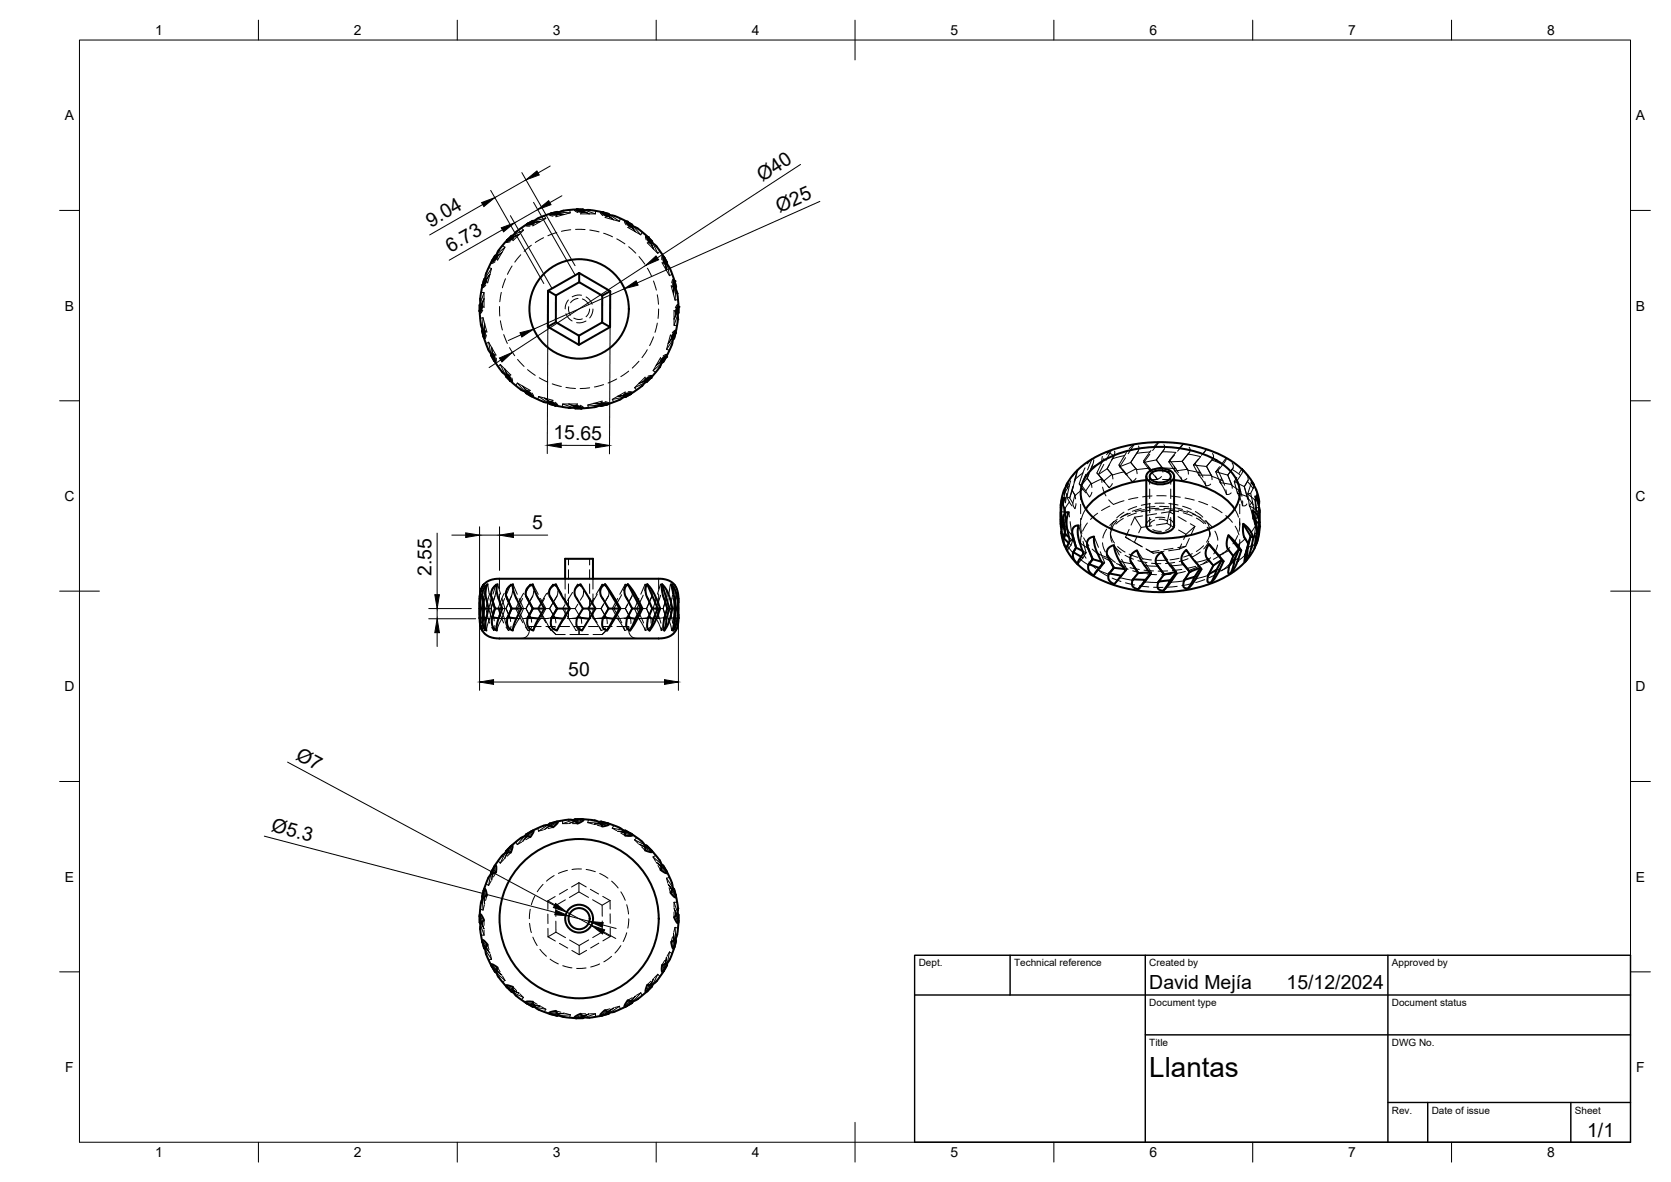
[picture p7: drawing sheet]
<svg xmlns="http://www.w3.org/2000/svg" width="420mm" height="297mm" viewBox="0 0 420 297" stroke-linecap="round" stroke-linejoin="round" font-family="sans-serif">
<defs><g id="words">
<text font-size="7" x="289" y="270.6">Llantas</text>
<g font-size="4.9">
<text x="191.7" y="45.7" transform="rotate(-33 191.7 45.7)">Ø40</text>
<text x="196" y="53.5" transform="rotate(-24 196 53.5)">Ø25</text>
<text x="108.3" y="57.2" transform="rotate(-30 108.3 57.2)">9.04</text>
<text x="113.3" y="63.5" transform="rotate(-30 113.3 63.5)">6.73</text>
<text x="139.1" y="110.4">15.65</text>
<text x="133.8" y="133">5</text>
<text x="108.5" y="144.7" transform="rotate(-90 108.5 144.7)">2.55</text>
<text x="142.9" y="169.9">50</text>
<text x="74.1" y="190.7" transform="rotate(28 74.1 190.7)">Ø7</text>
<text x="68" y="208.9" transform="rotate(15 68 208.9)">Ø5.3</text>
<text x="289" y="248.5">David Mejía</text>
<text x="323.5" y="248.5">15/12/2024</text>
<text x="399.1" y="285.7">1/1</text>
</g>
<g font-size="3.5">
<text x="39" y="8.8">1</text>
<text x="89" y="8.8">2</text>
<text x="139" y="8.8">3</text>
<text x="189" y="8.8">4</text>
<text x="239" y="8.8">5</text>
<text x="289" y="8.8">6</text>
<text x="339" y="8.8">7</text>
<text x="389" y="8.8">8</text>
<text x="16.3" y="30.2">A</text>
<text x="411.3" y="30.2">A</text>
<text x="16.3" y="78">B</text>
<text x="411.3" y="78">B</text>
<text x="16.2" y="125.9">C</text>
<text x="411.2" y="125.9">C</text>
<text x="16.2" y="173.7">D</text>
<text x="411.2" y="173.7">D</text>
<text x="16.3" y="221.6">E</text>
<text x="411.3" y="221.6">E</text>
<text x="16.4" y="269.4">F</text>
<text x="411.4" y="269.4">F</text>
<text x="39" y="290.8">1</text>
<text x="89" y="290.8">2</text>
<text x="139" y="290.8">3</text>
<text x="189" y="290.8">4</text>
<text x="239" y="290.8">5</text>
<text x="289" y="290.8">6</text>
<text x="339" y="290.8">7</text>
<text x="389" y="290.8">8</text>
</g>
<g font-size="2.5">
<text x="231" y="242.9">Dept.</text>
<text x="255" y="242.9">Technical reference</text>
<text x="289" y="242.9">Created by</text>
<text x="350" y="242.9">Approved by</text>
<text x="289" y="252.8">Document type</text>
<text x="350" y="252.8">Document status</text>
<text x="289" y="262.9">Title</text>
<text x="350" y="262.9">DWG No.</text>
<text x="350" y="279.9">Rev.</text>
<text x="360" y="279.9">Date of issue</text>
<text x="396" y="279.9">Sheet</text>
</g>
</g></defs>
<!-- layer: Hidden -->
<g fill="none" stroke="#000" stroke-width=".25">
<path d="M129.7 59.3l-.7 .3M129.9 58.2h.1M131.1 57.3l.5 .5-2.6 2.7a1.37 1.37 0 0 1 1.2-1.5l.3-.1-2.2 1.1M131.6 57.8l-2.4 1.2M132.6 56.3l-.4 .4 1 .1M132.8 56.2l-.5 .3M135 55.8l-.8 .2M136.7 59.7l-2.1 1.2M136.8 54.2l.4 .7-3.2 1.9a1.33 1.33 0 0 1 1.4-1.1h.5l-2.4 .4M137.2 54.9l-2.7 .5M138.6 53.6l-.5 .4 .9 .3M138.8 53.6l-.6 .2"/>
<path d="M140 58.4l-2.2 .9M140.2 53.7l.8 .1M140.7 53.3l2.7 .2M141.7 52.9h.1M143.2 52.7l.2 .8-3.6 1a1.41 1.41 0 0 1 1.8-.7l.3 .1-2.4-.2M143.5 57.7l-2.3 .4M144.6 52.7h.6M144.7 57.6l2.4 .1M145 52.6l-.5 .3 .8 .5M145.9 52.9l2.3 .8-1.4-.4a.64 .64 0 0 0-.8 .4h3.7v-.7M146.6 53.2l.8 .2M147.1 52.9l2.6 .8"/>
<path d="M148.2 52.8h.1M148.3 57.8l2.3 .5M151.1 53.3l.6 .1M151.5 53.3h-.5l-.1 .2 .7 .7M151.8 58.6l2.2 .9M152.3 53.8l2 1.4-1.2-.8a.63 .63 0 0 0-1 .3l3.7 .9 .2-.7M152.9 54.2l.7 .5M153.5 54.1l2.3 1.5M157.2 55.5l.6 .3M157.6 55.7l-.6-.1 .4 .9M158.2 56.4l1.6 1.8-1-1a.65 .65 0 0 0-.9 0l3.2 1.8 .4-.7M158.7 56.9l.6 .6"/>
<path d="M159.3 56.9l1.8 2.1M160.3 57.4h.1M162.6 59.3l.4 .4M162.9 59.6l-.6-.3 .2 1M120.6 78v.6M120.7 75h.1M120.9 73.5h.8v3.7a1.36 1.36 0 0 1-.2-1.8l.2-.3-.8 2.3M121.4 75.9l-.3 .8M121.4 77.9l-.6 .9-.2-.6M121.4 71.6l-.2 .5M121.5 79.8l-.2 2.8M121.7 73.5l-.9 2.6"/>
<path d="M122.2 71.7l-.8 .6-.2-.1 .1-.5M122.6 69.6l-.4 .8M122.9 67.3l.7 .2-1 3.6a1.37 1.37 0 0 1 .3-1.8l.3-.3-1.4 2M123.6 67.5l-1.5 2.3M123.7 65.6l-.2 .6 1-.4M123.8 65.5l-.3 .5M125.3 63h.1M125.5 64l-.6 .6M125.6 77l.1 2.4M126 73.5l-.3 2.3M126.3 61.7l.7 .4-1.9 3.3a1.39 1.39 0 0 1 .8-1.8l.3-.1-1.9 1.5M127 62.1l-2.1 1.8"/>
<path d="M127.1 70l-.8 2.3M127.5 60.4l-.3 .5 1.1-.2M127.7 60.2l-.4 .5M128.8 66.9l-1.2 2M130.9 64l-1.5 1.9M133.6 61.6l-1.8 1.6M142.3 78.8l.6 1.1 .9 .8M142.9 75.4l-.6 .9-.2 1.3M143 77.1v1l.4 1.1M144.3 79.9l.8 .3 1.3-.1M145.3 75l-1 .3-.8 .8M146.2 74.2h-1l-1.3 .4"/>
<path d="M146.4 75.1l.9 .5 .7 1M147.4 74.6l1.1 1 .4 .9M148.3 77.6l-.4 1.4-.5 .6M149.1 77.6l-.2 1.1-.6 1.2M155.1 60l2 1.3M158.1 62l1.8 1.6M160.7 64.5l1.4 1.9M162.8 67.4l1.1 2.1M163.3 60.4l1 2.2-.6-1.3a.66 .66 0 0 0-.9-.3l2.6 2.7 .5-.6M163.6 61l.4 .8M164.2 61.2l1.2 2.5M164.3 70.6l.7 2.3"/>
<path d="M165 61.9h.1M165.3 74.1l.3 2.4M165.6 77.6l-.1 2.4M166.7 64.3l.3 .5M167 64.7l-.5-.5-.1 1.1M167.2 65.5l.4 2.4-.3-1.3a.69 .69 0 0 0-.8-.6l1.8 3.3 .7-.4M167.3 66.2l.2 .9M167.8 66.6l.5 2.7M169.5 70.2l.1 .6M169.5 72.2v.9M169.5 71.5l-.2 2.4 .1-1.4a.68 .68 0 0 0-.6-.7l.9 3.6 .8-.1M169.6 70.6l-.4-.5-.3 1"/>
<path d="M169.9 72.7l-.2 2.7M170.1 78.6l-.3 .8M170.3 73.7h.1M170.3 77.9l-.8 2.3 .4-1.3a.64 .64 0 0 0-.4-.9v3.8h.8M170.4 79.2l-.9 2.6M170.6 76.7v.6M170.6 77.1l-.2-.6-.6 .8M120.7 80l.8-.2 .4 1.5-.1 1.4a.68 .68 0 0 0 .6 .7l-.5-2.1-.3 2.4M120.9 81.6h.1M121.6 84.5l.1 .5M121.7 82.2v.8M122.2 86.4l.7-.4 .7 1.3 .3 1.4a.69 .69 0 0 0 .8 .5l-1.1-1.9 .4 2.4"/>
<path d="M122.3 84.2l-.4 1-.3-.5M122.9 86l.5 2.7M123.7 88.2l.2 .8M124.2 90.5l.3 .5M124.8 90l-.1 1-.5-.4M125.2 92.1l.6-.5 1.1 1.1 .6 1.3a.66 .66 0 0 0 .9 .2l-1.5-1.5 1 2.2M125.8 91.6l1.2 2.5M125.8 80.6l.5 2.3M126.2 93.4h.1M126.7 84.1l.9 2.2M127.2 93.5l.4 .8M128.1 87.4l1.3 2"/>
<path d="M128.2 95.6l.4 .4M128.7 95l.2 1-.6-.3M129.7 96.9l.4-.6 1.3 .7 1 1.1a.65 .65 0 0 0 .9 0l-1.9-1.1 1.6 1.9M130.1 96.3l1.8 2M130.1 90.3l1.7 1.8M130.9 97.9h.1M131.9 97.7l.6 .6M132.7 92.9l1.9 1.4M133.4 99.4l.6 .3M133.8 98.7l.4 1-.6-.1M135.4 99.6l2.3 1.6M135.6 94.9l2.1 1.1"/>
<path d="M138.9 96.5l2.2 .6M142.3 97.4l2.4 .2M147.3 80.7l-1 .4h-1.3M148.3 97.5l-2.4 .1M151.8 96.7l-2.3 .5M155.1 95.2l-2.2 1.1M156.7 99.9l-2.8 .5M157 99.3l-.8 .2M157.7 99.2l-2.4 .4 1.4-.3a.69 .69 0 0 0 .5-.8l-3.3 1.9 .4 .7M157.9 98.5h1.1l-.4 .5M158.1 93.3l-2 1.3M158.9 98.8l-.5 .3"/>
<path d="M160.7 90.8l-1.7 1.7M161.3 97.1h.1M162 96.2l-2.4 1.2M162.2 95.6l-.7 .4M162.8 87.9l-1.4 2M162.9 95.3l-2.2 1 1.2-.6a.66 .66 0 0 0 .3-.9l-2.6 2.6 .5 .6M162.9 94.5l1.1-.1-.3 .5M163.9 94.6l-.4 .4M164.3 84.7l-1 2.2M165.3 81.2l-.6 2.3M165.8 92.3h.1M166.3 91.3l-2.1 1.9"/>
<path d="M166.3 90.7l-.6 .6M166.7 89.5l1-.4-.2 .5M166.9 90.2l-1.9 1.6 1.1-.9a.65 .65 0 0 0 0-1l-1.9 3.3 .7 .3M167.7 89.3l-.3 .5M169 84.9l-.4 .7M169.1 85.5l-1.5 2.3M169.4 84.3l-1.4 2 .8-1.2a.63 .63 0 0 0-.2-.9l-1 3.6 .7 .2M169.9 83.6v-.6h-.1l-.8 .6M169.9 83.2l-.1 .5M170.5 80.2h.1M135.2 100.4l.2-.8 1.5 .4 1.2 .8a.63 .63 0 0 0 .9-.2l-2.1-.6 2 1.4M137.6 100.6l.7 .4"/>
<path d="M139.5 101.8l.6 .2M139.6 101.1l.7 .7-.1 .2-.5-.1M141.5 102.3v-.8h1.5l1.4 .5a.64 .64 0 0 0 .8-.5h-2.2l2.3 .8M141.5 101.5l2.6 .9M143 102.5h.1M143.8 101.9l.8 .2M145.9 101.8l.8 .6-.5 .2M146 102.6h.6M147.8 101.8l2.7 .2M149.5 102.3h.1M150.2 101.5h.8M151.7 101.6l-2.4-.2 1.4 .1a.68 .68 0 0 0 .7-.7l-3.6 1 .2 .7"/>
<path d="M152.1 100.9l.9 .3 .1 .1-.1 .2M153 101.5l-.4 .1M153 101.5l-.6 .1M270.5 118.6l-.8 1.1M270.6 119.7l-.3 1.2M270.8 118.3l-.7 2.8M270.9 118.2l-1.3 5.1 .7 1.2 .1 .9M272.8 117.6l-1.4 4 1.6 2.3M273.4 116.6l1.2-1.2-1.1 2.7M273.8 119l-.4 1.2-1.5 1.7 1.1-2.7M274.7 116.8l-.4 1.1M275 115.5l-.2 1.2-1.5 3.5 1.1 1.4 .2 .9"/>
<path d="M275.8 118.9l1.8 2M277.5 116.7l-1.3 2.5 2.2-1.4 .6-1.1M277.6 115.2l-1.8 3.7 2 2.4M278.2 114.2l1.2-1-1.3 2.5M278.4 117.8l1.3 1.5M279.6 119.2l-2 1.7 1.3 1.7M280.1 114.6l-1.7 3.2 1.3 1.5 .1 1.1M280.1 114.6l-.6 1.1M280.2 113.4l.1 .3-.2 .9M281.3 116.8l1.8 2.4M283.2 113.7l-1.9 3.1 2.2 2.7M284 112.8l1.2-1.1-1.5 2.3"/>
<path d="M284.3 116.2l1.4 1.8M285.6 117.8l-2.5 1.4 1.6 1.9M285.7 118l.2 1M286.2 113.3l-1.9 2.9-2.8 1.1 1.5-2.3M286.3 112.1l.1 .6-.2 .5-1.9 3 1.4 1.8M287.6 115.7v.5l1.6 2.1M289.1 119.7v2M289.4 113.2l-1.8 2.5 2.2 2.9M290.5 119.6l.1 .3a.45 .45 0 0 0 .3 .4 .45 .45 0 0 0 .5 0l.6-.6M290.7 115.6l1.5 1.9M291.3 111.2l-1.5 2M291.6 111.2l-.6 .2-.9 .9"/>
<path d="M292.1 117.4l-2.9 .9 1.8 2.2M292.7 111.7a1.33 1.33 0 0 1-.4 1.8l-1.6 2.1 1.5 1.9 .2 1.1M292.7 113l-2 2.6-3.1 .6 1.5-2M294.1 115.6l-.2 .5 1.5 2.3M294.4 119.7v2M295.7 113.7l-1.6 1.9 2.2 3.2M296.9 119.9l.1 .3a.44 .44 0 0 0 .2 .5 .44 .44 0 0 0 .5 0l.7-.4M297.2 115.9l1.5 2.2M297.5 111.6l-1.4 1.8M298 111.8a1.16 1.16 0 0 0-1.4 .7l-.2 .3M298.6 117.9l-3.2 .5 1.9 2.4M299 112.4a1.08 1.08 0 0 1 .1 1.2l-1.9 2.3 1.5 2.2 .1 1.1"/>
<path d="M299.1 113.6l-1.9 2.3-3.3 .2 1.4-1.8M300.5 116.5l-.4 .4 1.3 2.5M301.9 114.8l-1.4 1.7 2 3.4M303.3 112.9l-1.2 1.5M303.4 117.2l1.3 2.4M303.9 113.2a.62 .62 0 0 0-1 .4l-.6 .6M304.5 119.4h-3.1l1.8 2.7M304.9 114l.2 .5v.6l-1.7 2.1 1.3 2.4 .1 1M305 115.2l-1.6 2-3.3-.3 1.2-1.5M306.2 118.2l-.5 .4 1.1 2.7M306.6 117.3l-.9 1.3 3 .8 1.4-1.8M307.5 116.7l-1.3 1.5 1.7 3.7"/>
<path d="M308.3 115.1l-.9 1.2M308.7 119.4l1.1 2.6M309 115.5l-.7-.4v.4l-.6 1M309.8 116.4a1.21 1.21 0 0 1 0 1.6l-1.1 1.4 1.1 2.6v.7M311 120l-.7 1 2.6 1.3 .9-1.6M312 119.5l-1 1.3 1.3 3.9M312.2 117.9l-.6 1M312.4 118l.1 .4-.4 .8M312.8 118.4l.7 .9 .3 .9v.5l-.9 1.6 .7 2.8M266.8 133.5h.1M266.9 133.1l.5 1.8-.6-1M266.9 130.8l.9 1.5v-1.2"/>
<path d="M267 132l.8 1.5M267 132.3h.8v1.2l-.4 .7v.7M267.3 126.8l.4 1.1M267.5 123.4l-.5 2.3a9.7 9.7 0 0 0 .1 4.3l.5 .8M267.5 125.5l-.2 1.3 .3 1.9 .1-1.2M267.7 127.8l.3 3.5-.2-.7 .2-.7-.4-1.2-.8-.1M267.7 128.2l.1 2.3M267.8 125.2v1.2M267.8 127.6v2.3M267.8 123.1l-.1 1.3M268 122.2l-.5 3.1a4.6 4.6 0 0 0 .2 2.7l.1 .8M268.2 138.1l.2 .4-.1-.2"/>
<path d="M268.2 124l-.3 2.3M268.3 124.9l.7 .2 .7 1.4 .6 1.3 .3-1.2M268.4 137.2h.1M268.5 121.6l-.1 1.2M268.7 136.4l.6 .6M268.8 128.7l.1 1.2M269 135.9l.7-.1-.4 1.2-.6 .8-.3 .7M269.1 131.1l.3 2.4M269.2 120.8l-.9 4.1 1.3 2.2M269.6 134.6l.1 1.2-.9-.8M269.6 123.3l.7 1.2M269.9 122.1l-.9 3 .7-2.8"/>
<path d="M270.3 124.4l-.6 2.1M271.2 132l.8 2.9M271.4 121.6l.5 .3 2.1 3M271.7 131.7l.3 2.4M271.7 123.8v1.7M271.7 126.7v2.4M271.7 130.3v1.7M271.8 139.9l.5 .3M272.3 136l.8 2.9-.9-.5M272.4 139.1l.7-.2-2.1 2.9M272.5 135.2l1.3 1.9M273 127.9l-.8 1.4-.3 1.2"/>
<path d="M273.3 120.2l1.1 1.4M274.3 121.4l-1.3 2M274.6 123.7l-.5 1-.1 .2-.1-.2M274.6 138l1.9 1.5M275.1 134.8l1.1 2.7M276.6 138.6l1.1 2.8-.8-.3M279.3 134.4l.2 .8 .7 1.3M279.7 121.5l-.4 .7a.36 .36 0 0 1-.4 .4 .36 .36 0 0 1-.3-.4M279.8 132.6l-.5 1-.1 .9v-.9M280.1 131l-.7 1.3-.1 .9M280.1 137l1.4 2.5M281 137.4l1.9 1.3"/>
<path d="M282.4 130.3l-1.9 1.4M282.6 128.7l-1.8 1.4M283 135l1.1 .7M283 135l4.2 2.4M283.9 139.3l2.2 .8M283.9 133l-.9 2M285.3 130l-.9 2M285.3 130l1.6 2.6M285.6 120.2l-.4 .5a.37 .37 0 0 1-.4 .3 .37 .37 0 0 1-.4-.3l-.2-.3M285.7 128.9l-2.2 .8M285.8 127.3l-2.1 .9M285.8 135l-.6 1.3 1.9 1.1"/>
<path d="M285.9 138.3l1.5 2.3M287.3 129.7l-2 .3M288.1 138l1.9 1M288.3 138l1.1 .7M289.1 122.9v2.4M289.1 126.5v2.3M289.1 130v2M289.2 126.6l-2.2 .4M289.2 128.2l-2.3 .4M289.4 130.5l-.8 .6-.4 .9M289.4 138.7l.6 .3M289.6 132.1l-2.7 .5-.6 1.3"/>
<path d="M289.9 133.1l.7 .3 1.4 .1M290.3 130.7a1.39 1.39 0 0 0-1.2 1.6M290.5 130.1l1-.1 1.4 .1M290.8 131.9l2.6-.4 1.9 1.1M290.8 129.1l-2.3 .4M291.1 120.5l-2.9 .2M291.4 138.4l-2 .3M291.4 130.5h1l1.2 .4M292.1 138.7l1.5 2M292.3 120.5l2.9 .2M292.7 138.6l-2.7 .4M292.7 126.5h-2.3"/>
<path d="M292.8 128.1l-2.4 .1M293.9 126.5l2.3 .4M294 128.2l2.4 .4M294 130.5l.9 .6 .3 .9M294 128.6l1.2 .7M294 128.6l-2 .3M294 128.6l-.6 2.9M294.3 131.7a1.36 1.36 0 0 1-1.2 1.6M294.4 122.9v2.4M294.4 126.5v2.3M294.4 130v2M295 137.8l-2.4 .4"/>
<path d="M296.2 129.8l2.1 1.2M296.3 133.2l1.9 1.1-.6 1.3M297.1 136.7l-.6 1.3-2.7 .4M297.3 127.2l2.2 .8M297.5 128.9l2.3 .8M298.1 137.3l-2 .3M298.1 137.3l-1.6 .7M298.3 138.2l1.4 1.7M299 135.3l-.9 2M299.3 131.6l1.1 .7M299.8 139.1l-2.2 .9M300.4 132.3l-.9 1.9"/>
<path d="M300.4 132.3l-2.2 2M300.6 128.6l1.8 1.3M300.8 130.2l1.9 1.4M302.6 137.1l-1.8 1.5M302.9 121l.1 .2a.69 .69 0 0 0 .4 .9 .69 .69 0 0 0 .9-.3l.1-.1M303.2 130.8l.6 1 .4 1.1M303.5 132.5l.5 .9 .2 1.1v-.9M304.2 134.1l-.3 1.2-.5 .9M308.3 123.1v.5a.42 .42 0 0 0 0 .5 .42 .42 0 0 0 .5 .2l.8-.4M308.7 137.9l1.4 1.8-1.1 2.7M309.2 137.6l-1.7 1.5-2.4 1.5M309.6 121.8l-2.8-.5 .9 1.4 .7 1.6"/>
<path d="M310.4 127.9l1 2.1M311 120.8l-.7 .2 .8 2.9M311.2 134.6l-1.2 2.1M311.7 131.1l-.1 2.4M311.7 123.8v1.7M311.7 126.7v2.4M311.7 130.3v1.7M312.4 125.9l.1 .5a.41 .41 0 0 0-.2 .4 .41 .41 0 0 0 .4 .3h.4l.4-.5M312.9 135.1l1 1.6-.8 2.7M312.9 122.3l.7 2.7M313.1 139.5h.1M313.3 138.6l-.1 .5"/>
<path d="M313.5 124.8l-2.4-.9 1 1.9 .3 1.3M313.6 125.1l.1 .4M314.5 124l-.8 .1 .4 2.9M314.7 121.2l-1 2.9 1.9 1.6 .5-1.5M315.2 129.2l-.1 .8a.37 .37 0 0 0 .3 .5 .37 .37 0 0 0 .4-.4l.1-.2M315.3 122l-.2 .7-.6 1.3 .7 4M315.5 137.5l-.1 .3M315.6 131.6l.5 1.5v-.1M315.6 124.7v2.9l1.1 1.8v-1.5M315.6 125.7l.4 2.8M315.7 136h.1M315.7 135.7l-.2-1.5 .1 2-.2 1.5"/>
<path d="M315.9 123.1l.2 1.1-.5 1.5 .4 3M315.9 131.2l-.4 3M315.9 128.3l-1.8-1.3 .7 1.9 .2 1.5M316.1 133.1l-.4 2.9M316.4 127.6l.2 4.1M316.4 127.6h-.8v3M316.5 127l-.1 .6M316.7 132l-1.1-1.4 .4 1.7v1.7M316.7 132.6l-.2 1.3a.23 .23 0 0 1-.2 .3 .23 .23 0 0 1-.2-.4l.3-.9M316.7 129.4v2.9M316.7 129.4v1.9M316.7 132.3h.1"/>
<path d="M316.7 128.7v.7M120.7 155.2l1 .3-.4 1.5v1.5M120.9 152.9h.8v2.6M121.1 149.3l-.2 .9a19.3 19.3 0 0 0 .2 6.4M121.6 155.2l.3 .3M121.7 156.7v.3M121.7 146.8v2.5M121.7 150.5v2.4M121.7 149.8l-.5 3.1 .4 2.5M121.8 157.1l.1 1.4-.4-.7M121.9 150.5l-.4 2.4 .4 2.6-.2 1.6 .2 1.4M122 148.5l-.3 1.6a9.4 9.4 0 0 0-.1 5.6v.3"/>
<path d="M122.3 147.3l.1-.5-.9 1.4M122.3 155.3l.9 .2-.7 1.6-.2 1.4M122.4 146.8l-.4 2.5M122.6 146.8l.4 2.5M122.9 152.9l.7 2.6 .1 1.5 .5 1.5M122.9 152.9h.7l-.4 2.6M123.2 149.1l-1 3.8 .9 3.7M123.2 150.5l.4 2.4M123.6 150.5l-.7 2.4M124.2 155.2l-.6 .3M124.4 157.2v.8a.29 .29 0 0 1-.3 .4 .29 .29 0 0 1-.3-.4l-.2-.3M124.5 149.8l-1 3.1 .7 2.5"/>
<path d="M124.7 148.5l-1.2 4.4 .8 3.1M124.7 146.8l-.7 2.5M124.8 147.3l-.1-.5-1 1.3M125.1 146.8l.8 2.5M125.4 155.4l.8 .1-.8 1.5-.5 1.5M125.6 152.8v2.6h1.5M125.6 145.4v2.6M125.6 149.3v2.3M126.3 152.9h.7l-.8 2.6M126.8 149.1l-1.6 3.8 1.5 3.7M126.9 150.4l-1.1 2.5 1.1 2.6 1 3M127.3 152.9l1 2.5"/>
<path d="M128.2 155.2l-1.3 .3M128.3 155.4h2.4M128.4 146.8l-1 2.5M128.5 157.4l-.1 .6a.45 .45 0 0 1-.5 .4 .45 .45 0 0 1-.4-.5l-.3-.3M128.6 149.8l-1.3 3.1h-.3l-.8-2.4M128.7 147.3l-.3-.5-1 1.3M128.9 148.5l-.2 1.2-1.5 3.2 1.1 2.5 .1 .8M129 146.8l1.1 2.5M129.9 155.4l.6 .1-1.6 3M130.5 150.4l1.1 2.5h.7l.5-1M131.1 152.9h.5l-1.1 2.6M131.4 150.4l-1.3 2.5 2.7 5.6"/>
<path d="M131.7 149.1l-2 3.8 1.8 3.6M131.9 155.4h2.4M132.1 157.5l.2 .3a.6 .6 0 0 0 .6 .6 .6 .6 0 0 0 .6-.5l.2-.3M132.3 152.9l1.2 2.5M133.3 146.8l-1.3 2.6M133.4 155.2l-2 .3M133.9 147.4l-.3-.3a.34 .34 0 0 0-.4-.2 .34 .34 0 0 0-.2 .3l-.7 .9M134 149.8l-.6 1M134 146.8l1.3 2.6M134.2 148.5l-.2 1.3-1.8 3.1 1.3 2.5 .2 1M135.4 155.4l.5 .1-1.8 3M135.5 155.4h2.4"/>
<path d="M135.9 150.4l1.3 2.5h1l.6-1M136.1 157.4h-3a2.25 2.25 0 0 1-2 3.1M136.8 152.9h.4l-1.3 2.6M136.9 150.4l-1.5 2.5 3.2 5.6M137.3 157.4h2.3M137.4 149.1l-2.2 3.8 2.1 3.6M137.8 157.4l2 2.1h2.3M137.8 157.4l2 2.1M137.9 157.5l.2 .3a.68 .68 0 0 0 .6 .6 .68 .68 0 0 0 .7-.5l.2-.2M138.2 152.9l1.4 2.5M139 155.4h2.4M139 146.8l-1.5 2.6"/>
<path d="M139.5 155.2l-2.6 .3M139.8 147.4a.66 .66 0 0 0-.7-.5 .66 .66 0 0 0-.6 .6l-.4 .6M139.8 146.8l1.5 2.6M140.1 149.8l-.7 1M140.3 148.5l-.2 1.3-1.9 3.1 1.4 2.5 .2 1.1M140.8 157.4h2.4M141.6 155.5h.3l-1.9 3M141.9 150.4l1.5 2.5h1.2l.7-1M142.1 151.9l-.6 1 3 5a.52 .52 0 0 0 .4 .5 .52 .52 0 0 0 .6-.2l.4-.4M142.1 145.4v2.6M142.1 149.3v2.3M142.1 152.8v2.6"/>
<path d="M142.6 155.4h2.4M142.9 140.4v1.6M142.9 143.2v2.3M142.9 146.7v2.4M142.9 150.3v2.4M142.9 153.9v1.5M143.2 152.9h.2l-1.5 2.6M143.3 159.5h4.6M144 148.9l-1.3 2M144.4 157.4h2.4M144.6 152.9l1.5 2.5 .2 1.3M145.6 157.4v2.1"/>
<path d="M146 155.2l-3 .3M146.1 147.5l-.9-.7-.6 1.1M146.2 155.4h2.4M146.7 148.5l-.1 1.3-.7 1M148 157.4h2.4M148.3 140.4v1.6M148.3 143.2v2.3M148.3 146.7v2.4M148.3 150.3v2.4M148.3 153.9v1.5M149.1 145.4v2.6M149.1 149.3v2.3"/>
<path d="M149.1 152.8v2.6M149.1 159.5h2.3M149.3 150.4l-1.5 2.5 1.5 2.6M149.8 155.4h2.3M150.2 149.3l-2.2 3.6 2.1 3.6M150.7 157.5l.2 .5a.5 .5 0 0 0 .5 .4 .5 .5 0 0 0 .5-.3l.4-.3M151.1 152.9l1.5 2.5M151.1 149.8l.7 1M151.4 146.8l-1.5 2.6M151.6 157.4h2.3M151.7 155.2h.1M151.7 151.9l-.6 1h-1.4"/>
<path d="M152.4 151.9l.6 1-1.4 2.5M152.4 155.2l-3.1 .3 1.9 3M152.4 147.5l-.5-.4a.35 .35 0 0 0-.4-.2 .35 .35 0 0 0-.2 .3l-.6 1.1M153 149.8l-1.9 3.1 1.5 2.5 .1 1.3M153 149.8l-.6 1M153.1 148.5l-.1 1.3M153.3 155.4h2.4M153.4 157.4l-2 2.1M155.1 157.4h3a2.25 2.25 0 0 0 2 3.1M155.3 150.4l-1.4 2.5 1.4 2.6M156.3 149.5l-2 3.4 2 3.6M156.8 157.6l.2 .4a.3 .3 0 0 0 .1 .4 .3 .3 0 0 0 .4-.1l.7-.5"/>
<path d="M156.9 155.4h2.4M157.2 146.8l-1.3 2.6M157.2 149.8l.6 1M157.2 152.9l1.3 2.5M157.8 155.2h.1M157.8 151.9l-.6 1h-1.2M158.3 147.5l-.8-.5a.26 .26 0 0 0-.3-.1 .26 .26 0 0 0-.1 .4l-.3 1.1M158.3 151.9l.6 1-1.3 2.5M158.4 155.2l-3.1 .3 1.8 3M158.9 148.5v1.3l-1.7 3.1 1.3 2.5 .1 1.3M158.9 149.8l-.6 1M160.5 155.4h2.4"/>
<path d="M160.7 150.4l-1.1 2.5 1.1 2.6M161.7 149.6l-1.6 3.3 1.7 3.7M162.2 157.7v.8l1.1-.8M162.2 146.8l-1.1 2.5M162.6 149.8l1.4 3.1-1.1 2.5M162.6 152.9l1 2.5M163 155.2h.1M163.2 147.5l-1-.7-.1 1.6M163.5 155.2l-2.8 .3 1.5 3M163.9 148.5v1.3l-1.3 3.1 1 2.5 .1 1.2M163.9 149.8l-1.3 3.1h-1.1M165 150.5l-.8 2.4 .8 2.6"/>
<path d="M165.6 152.8v2.6h-1.5M165.6 145.4v2.6M165.6 149.3v2.3M166.1 146.8l-.8 2.5M166.1 149.6l-1.2 3.3 1.3 3.7M166.7 149.8l1 3.1M166.8 152.9l.7 2.5M167 147.5l-.9-.7 .2 1.6M167 155.2h.1M167.2 157.6l-.9 .9v-.7M167.4 155.2l-2.4 .3 .8 1.5 .5 1.5M167.6 148.5l.1 1.3-.9 3.1 .7 2.5v1"/>
<path d="M167.6 152.9h.1M167.6 152.9l.4 2.6M167.7 149.8l-1 3.1h-.8M167.7 152.9l-.7 2.5M168 150.5l-.4 2.4M168.6 146.8l-.4 2.5M168.8 146.8l.3 2.5M169.1 149.5l-.8 3.4 .8 3.7M169.2 147.4l-.6-.6 .5 1.5M169.3 155.5l.2 1.5M169.3 150.5l.4 2.4M169.5 149.8l.5 3.1h-.3"/>
<path d="M169.5 146.8v2.5M169.5 150.5v5M169.6 155.2l-.3 .3M169.7 157.4l-.8 1.1 .2-.7M169.7 147l-.2-.2 .7 1.4M169.7 152.9h-.2l.4 2.5M169.7 152.9l-.4 2.6M169.8 148.5l.1 1.9a7.8 7.8 0 0 0 0 5v.9M169.8 155.2l-1.8 .3 .7 1.6 .2 1.4M169.9 149.8l-.4 3.1h-.5M170 152.9l-.4 2.5M170.2 157.8l-.3 .7 .2-.4"/>
<path d="M170.5 149.4v.8a18.8 18.8 0 0 0 0 5.6v.9M170.6 155.2l-1.1 .3 .4 1.5v1.5M170.6 149.8l-.1 3.1M170.6 152.9v2.5M170.6 152.9v1.6M170.6 151.3v1.6M271.5 140.5h.1M276 143.2h.1M276.4 142.7l.2 .1-1.5 1.9M277.2 141.7l.5-.3-1.1 1.4M277.5 140.1l2.1 1.1M280.7 141.6l2.3 .8"/>
<path d="M281.5 145.2h.1M281.9 144.7l-1.7 2.1M282 140.6l1.4 2.5-.7-.1M283 143.5l.4-.4-1.4 1.6M284.1 142.7l2.4 .4M284.9 145.6l-.1 .2M284.9 145.6h.1M286.2 144l-1.3 1.6M287.2 140.4l2.3 .3M287.7 143.3l2.3 .2M288 141.6l1.5 2.3h-.5M289.3 144.2l.2-.3-.2 .4"/>
<path d="M290.7 140.8h2.3M291.3 146.1l-.1 .3M291.3 146.1h.1M292.7 144.3l-1.4 1.8M293.6 143.5h-2.4M294.3 141.7l1.5 2-.2 .1M295.7 143.9l.1-.2v.5M296.5 140.3l-2.3 .4M297.2 143.1l-2.4 .3M297.8 145.7l-.1 .2M297.9 145.7h-.1M299.1 143.7l-1.3 2"/>
<path d="M300.5 140.9l1.4 1.7-.1 .1M300.7 142.3l-2.4 .6M301.8 142.7l.1-.1 .2 .5M303.4 140.1l1.7 2-1.3 2.5M303.9 144.3h.1M304 141.1l-2.2 .9M309.2 142l-.1 .1M123.4 219.8l-.5 2.7M124 218.8l-.3 1.5M124.2 217.9l-.6 3.3 .1-1 .5-1 .2-1.1M124.7 219.3l-.6 1.1M125.2 216.4l.6 .5"/>
<path d="M126.2 215.1h.1M126.7 216l-.9 .9M127 214.4l-1.2 2.5M127.9 213.6l-.7 1.4M128.3 212.8l-1.4 3 .3-.8 .8-1 .5-1M128.4 214.3l-.9 .9M129.7 211.6l.4 .6M130.9 210.6h.1M131.2 211.6l-1.1 .6M131.9 210.2l-1.8 2M133 209.6l-1.1 1.2M133.3 210.4l-1.1 .6"/>
<path d="M133.5 208.9l-2.1 2.6 2.3-2.3M135.2 208.1l.2 .8M136.7 208.5l-1.3 .4M137.7 207.3l-2.3 1.6M138.9 207.1l-1.3 .8M139 207.9l-1.2 .3M139.6 206.6l-2.7 1.9 .9-.7 1-.3 .9-.6M141.5 206.2v.8M141.5 207h1.2M142.7 218.7l-2.3 .8M143 206h.1M143.9 207h1.3"/>
<path d="M144.1 206.1l-2.6 .9M145.3 206.1l-1.5 .5M146.1 205.9l-3.1 1.1 .9-.4 1.3-.1 .9-.4M146.2 218.4l-2.4 .1M147.4 218.5l2.3 .6M147.8 206.7l1.2 .4M148 206l-.2 .7M149.5 206.2h.1M150.2 207.4l1.2 .3M150.5 206.5l-2.7 .2M150.8 219.5l2 1.2M151.7 206.9l-1.5 .1"/>
<path d="M152.6 206.8l-3.3 .3 .7-.1 1.2 .2 1.3-.1M153.9 208.1l1.2 .7M153.9 208.1l2.8 .5M154.3 207.4l-.4 .7M156.1 209.3l1.1 .7M156.2 209l1.5 .3M158.5 209.5l-3.2-.6 .9 .1 1 .5 1.2 .2M159.6 211.1l.9 .9M159.6 211.1l2.4 1.2M160.1 210.5l-.5 .6M161.3 212.8l.9 .9M161.3 211.4h.1"/>
<path d="M161.5 212.5l1.4 .7M163.6 213.6l-2.9-1.4 .9 .3 .8 .8 1 .4M164.2 215.4l.6 1.1M164.2 215.4l2.1 1.8M164.9 215l-.7 .4M165.4 217.5l.7 1.1M165.7 217.2l1.2 1.1M165.8 216.2h.1M167.5 218.8l-2.5-2.1 .6 .4 .7 1 .9 .8M120.6 230.4l1.1 3-.4-.9-.1-1.1-.3-1M120.7 228.5l.8 .2M120.7 233.5h.1"/>
<path d="M120.8 232.4l.9 2.6M120.9 231.2l.5 1.4M120.9 226.9v.1M120.9 235h.8M121.3 225.9l.2 2.8M121.6 223.9l.3 3.3-.2-.8 .2-1.1v-1.3M121.6 236.8l.7 1 .2 .9 .7 .8-1.9-2.7M121.6 224.8l.1 1.5M121.7 231.3v1.2M121.7 233.7v1.3M121.8 237.6l.8 1.3M121.8 227.4l-.3 1.3"/>
<path d="M122.1 238.8l1.5 2.3M122.2 222.1l.7 .4M122.4 225.1l-.3 1.2M122.6 237.4l.4 1.3M123.3 239.8l.3 1.3M123.5 221.4l-.6 1.1M133.2 232l.4 2.4M133.3 228.5l-.2 2.4M134 235.5l1.1 2.1M134.5 225.1l-.9 2.3M135.8 238.6l1.6 1.7M136.5 222.2l-1.4 1.9"/>
<path d="M137.8 229.7v2.4M137.8 226.4v2.1M137.8 226.4l2 1.1M137.8 233.3v2.1M137.8 235.4l1.8 1.1M139.3 220l-1.9 1.4M139.6 225.3l-1.8 1.1M139.8 231.5v2.8M139.8 234.3l2.4 1.3M139.8 234.3l-2 1.1M140.7 237.1l2 1.2M142.2 226.1l-2.4 1.4v2.8"/>
<path d="M142.7 223.5l-2.1 1.2M143.8 238.9l1.8 1M145.6 221.8v2.3M145.6 221.8l1.8 1.1M145.6 221.8l-1.9 1.1M145.6 237.6v2.3M147.5 238.8l-1.9 1.1M148 225.5l-2.4-1.4-2.4 1.4M148 236.2l-2.4 1.4-2.4-1.4M148.4 223.5l2.1 1.2M149 226.1l2.4 1.4v2.8M150.6 237l-2.1 1.2"/>
<path d="M151.4 231.4v2.8l-2.4 1.4M151.4 234.2l2 1.2M151.6 225.3l1.8 1M153.4 226.3v2.2M153.4 226.3l-2 1.2M153.4 229.6v2.4M153.4 233.2v2.2M153.4 235.4l-1.8 1M153.8 221.4l1.6 1.7M156.1 224.1l1.1 2.1M156.1 237.6l-1.5 1.9M157.6 227.4l.4 2.3"/>
<path d="M157.6 234.4l-.9 2.2M158.1 230.9l-.2 2.3M167.6 220.7l.3 1.2M167.6 220.7l1.5 2.3M168.2 223.1l.4 1.2M168.3 239.2l.7 .4M168.3 239.2l-.6 1.1M168.3 239.2l-.5 2.7M168.3 220.5l-.7 .2M168.6 222.9l.8 1.3M169.1 235.4l-.3 1.3M169.3 237.7v-1.3l.2-.7-.2-1.1 .3 3.2"/>
<path d="M169.5 235.4v1.6M169.5 226.7v1.3M169.5 229.2v1.3M169.5 226.7h.8M169.5 226.7l.9 2.6M169.7 233.1l.8 .2M169.7 233.1l-.3 1.2M169.7 233.1l.2 2.7M169.8 229.1l.5 1.5M169.9 224.9l-1.9-2.7 .7 .9 .2 .9 .7 .9M170.3 234.8h.1M170.3 231.4l-.4-1.1v-1.1l-.4-.9 1.1 3.1"/>
<path d="M170.5 228.3h.1M123.6 241.1l-.7 .1M124 242.8l.9 .9 .7 .9 .6 .4-2.5-2.1M124.3 243.5l1.2 1M124.9 244.6l2.1 1.8M125.1 243.1l.7 1.1M125.3 245.6h.1M126.3 245.3l.7 1.1M127 246.4l-.7 .4M127.8 248l1 .5 .8 .7 .9 .4-2.9-1.4M128.3 248.6l1.4 .7M129 248l.9 .9"/>
<path d="M129.2 249.5l2.4 1.2M129.9 250.3h.1M130.7 249.8l.9 .9M131.6 250.7l-.5 .5M132.8 252l1.2 .3 1 .5h.9l-3.2-.5M133.5 252.4l1.5 .4M134 251.7l1.1 .7M134.5 253.1l2.7 .5M136.1 253l1.1 .6M137.2 253.6l-.4 .7M138.3 241l2.1 1.2M138.7 254.6h1.3l.8 .1 1.1-.1-3.3 .3"/>
<path d="M139.8 254l1.2 .4M141 254.7l-1.5 .1M141.5 242.7l2.3 .5M141.7 255.6h.1M142.2 254.7l1.2 .3M143.4 255l-.2 .8M143.4 255l-2.7 .2M145.1 255.6l.9-.3 1.3-.1 .9-.4-3.1 1.1M146 254.8h1.3M147.4 243.3l-2.4 .1M147.4 255.1l-1.5 .5M148.2 255.7h.1"/>
<path d="M148.4 254.8h1.3M149.7 254.8v.8M149.7 254.8l-2.6 .9M150.8 242.2l-2.3 .8M151.5 254.9l.9-.6 1-.4 .9-.6-2.7 1.9M153.4 253.5l-1.3 .3M153.6 253.8l-1.3 .9M153.8 240.3l-2 1.4M155.8 252.9l.2 .7M155.8 252.9l-1.3 .3M155.8 252.9l-2.3 1.5M157.5 252.5l2.3-2.2-2.2 2.5"/>
<path d="M159 250.7l-1.1 .7M159.3 251l-1.1 1.1M160.3 251.1h.1M161.1 249.5l.4 .7M161.1 249.5l-1.1 .6M161.1 249.5l-1.8 2.1M162.7 248.7l.5-1 .8-1 .3-.8-1.4 3M163.7 246.6l-.9 .9M164 246.8l-.7 1.3M165 246.6h.1M165.4 244.8l.5 .6M165.4 244.8l-.9 1"/>
<path d="M165.4 244.8l-1.2 2.5M166.8 243.7l.2-1.1 .4-1 .2-1-.6 3.2M167.1 241.4l-.6 1.1M167.5 241.5l-.3 1.5"/>
</g>
<!-- layer: Visible -->
<g fill="none" stroke="#000" stroke-width=".51">
<path d="M128.6 59.3l-.9 .9M129 59.6l-1.3 .6M129.2 59l-.6 .3M132.6 56.2h.1M132.7 56.2a9 9 0 0 0-3.4 2.5l-.2 .6a1.38 1.38 0 0 1-1 1.1l-.6 .1 .1-.2M132.8 56.2h-.1M133.9 55.5l-1.1 .7M134 55.5l-1.3 .7M134.2 56l-1.4 .2M134.5 55.4l-.5 .1M138.8 53.6l1.4 .1M140.1 53.2l-1.5 .4h.2"/>
<path d="M140.7 53.3l-.6-.1-1.3 .4M145.1 52.6l-.2 .2 .8 .4a1.74 1.74 0 0 0 1.6-.4h.9M145.1 52.6a9.1 9.1 0 0 0-4.2 .6l-.5 .3a1.29 1.29 0 0 1-1.4 .4h-.4v-.3l-1.6 .6-1.8 .7-.9 .8a1.34 1.34 0 0 1-1.3 .8l-.4-.1v-.2M145.1 52.6l.1 .1M145.1 52.6h1.5M145.2 52.7l1.4 .5M146.6 52.6l-1.4 .1M146.6 52.7l.5 .2M148.2 52.8l3.4 .6M151.6 53.3l-.2 .1 .1 .2 .5 .4a1.75 1.75 0 0 0 1.6 .1l.9 .2M151.6 53.3h.1M151.6 53.3l.1 .1"/>
<path d="M151.6 53.4l1.4 .4M151.7 53.4l1.3 .3M151.7 53.4l1.2 .8M153 53.8l.5 .3M154.5 54.3l3.1 1.4M157.6 55.7l-.1 .2 .4 .6a1.76 1.76 0 0 0 1.5 .5l.3 .1a9.4 9.4 0 0 1 3.2 2.5M157.7 55.7l.1 .1M157.8 55.8l1.1 .7M157.8 55.8l.9 1.1M157.8 55.8l1.2 .7M158.9 56.5l.4 .4M162.9 59.6h-.2v.2l.3 .6a1.35 1.35 0 0 0 1.2 .8l.3 .2a9.1 9.1 0 0 1 2.5 3.3"/>
<path d="M162.9 59.6l.1 .1M162.9 59.6l1.1 1.1M163 59.7l1 .9 .2 .6M163 59.7l.6 1.3M120.6 78l.3 3.5M120.6 76.7v1.3M120.8 76.1l-.2 .6v1.3M121.1 76.7l-.5 1.3M121.3 71.7h.1M121.3 71.7a9.6 9.6 0 0 0-.6 4l.2 .7a1.48 1.48 0 0 1 .1 1.6l-.2 .3-.2-.1M121.4 71.5l-.1 .2M121.7 70.2l-.3 1.4"/>
<path d="M122.1 69.8l-.4 .4-.3 1.3M122.2 70.4l-.8 1.2M124.4 64.3l-.6 1.2 1.1-.9M124.5 64.3l-.8 1.3a9.1 9.1 0 0 0-1.6 3.8v.6a1.41 1.41 0 0 1-.3 1.6l-.3 .2-.2-.1M124.9 63.9l-.4 .4M125.3 63l-.4 1.2a1.28 1.28 0 0 1-.7 1.3l-.4 .3-.1-.2M127.6 60.3l-2.2 2.6M127.7 60.2l-.1 .1M137.8 73.1l7.8-4.5 7.8 4.6v9l-7.8 4.5-7.8-4.6zM137.8 73.1l2 1.1M139.8 74.2l5.8-3.3 5.8 3.4v6.7l-5.8 3.4-5.8-3.4zM145.6 68.6v2.3"/>
<path d="M153.4 73.2l-2 1.1M167 64.7l-.1-.1-.1 .2v.7a1.59 1.59 0 0 0 1.1 1.2l.8 1.3 .9 2.6M167 64.7h.1M167 64.8l.7 1.2 .1 .6M167 64.8l.3 1.4M167 64.8v-.1l.7 1.3M169.6 70.7l-.2-.1-.1 .8a1.66 1.66 0 0 0 .7 1.4l.3 .9M169.6 70.8l.4 1.3-.1 .6M169.6 70.8l-.1 1.4M169.6 70.7v.1M169.6 70.7l.4 1.4M170.3 73.7l.3 3.4"/>
<path d="M170.6 77.3l-.5 1.3M170.6 78.6l-.2 .6M170.6 77.1l-.2-.1-.3 .7a1.74 1.74 0 0 0 .3 1.6l.1 .2a9.7 9.7 0 0 1-.6 4.1M170.6 77.1v.2M170.6 77.1v1.5v-1.3M120.9 81.6l.6 1.2a1.29 1.29 0 0 1 .4 1.4l-.1 .5-.2-.1M121.2 83.2l.4 1.4M121.3 82.6l-.1 .5M121.6 84.4v.2M121.6 84.6l1.3 3.4 .7 .9a1.34 1.34 0 0 1 .8 1.3v.4h-.2M121.7 83l-.1 1.5-.4-1.3M123.4 88.7l.1 .6"/>
<path d="M123.5 89.3l.7 1.2M123.5 89.3l.7 1.3M123.9 89l.3 1.5M124.2 90.4v.2M124.2 90.6h.1M124.2 90.6l2 2.9 1.1 .7a1.38 1.38 0 0 1 1.1 1l.1 .5h-.2M127 94.1l.3 .5M127.2 94.6l1 1M127.3 94.6l1 1.1M127.6 94.3l.6 1.3M128.2 95.5l.1 .2M128.3 95.7a9.1 9.1 0 0 0 3.2 2.5l.7 .2a1.28 1.28 0 0 1 1.3 .6l.2 .6-1.4-.8 1.1 .6"/>
<path d="M131.9 98.3l.4 .5M132.5 98.3l.9 1.1M133.4 99.4l3.3 1.6M139.8 81l-2 1.1M145.6 84.4v2.3M151.4 81l2 1.2M157.2 99.7l-.5 .2M158.4 99.1l-1.4 .2M158.5 99h.1M158.6 99l-.2 .1M158.6 99v-.1l-.1-.1-.7 .1a1.59 1.59 0 0 0-1.2 1.1l-.8 .5M158.6 99l-1.4 .7 1.2-.6"/>
<path d="M162.2 95.6l1.3-.6-.9 1-.6 .2M163.5 95l.2-.3-.9 .3a1.35 1.35 0 0 0-.8 1.3l-.2 .2a8.9 8.9 0 0 1-3.2 2.5M166.7 91l-.4 .3M167.4 89.8l.1-.1-.7 1.3 .6-1.2-1.1 .9M169.5 85l-.4 .5M169.8 83.7l-.3 1.4M169.8 83.7l-.8 1.2M169.9 83.6v-.2l-.3 .1-.4 .6a1.75 1.75 0 0 0-.1 1.5v.3a10.1 10.1 0 0 1-1.6 3.8l-.2-.2-.5 .4a1.76 1.76 0 0 0-.6 1.6v.2a16.3 16.3 0 0 1-3.6 4.3M169.9 83.6h.1M169.9 83.6l-.1 .1M169.9 83.6l-.4 1.4M136.7 101l1.3 .1a1.41 1.41 0 0 1 1.5 .4l.3 .3-.2 .1"/>
<path d="M137.7 101.2l.5 .3 1.3 .3M138.2 101.5l4.8 1M138.3 101l1.2 .8M139.5 101.8l.1 .1M139.6 101.9h.1M143 102.5l1.3-.2a1.48 1.48 0 0 1 1.6 0l.4 .2-.3 .1M144.1 102.4l.5 .2M144.6 102.1l1.4 .5M146 102.6h-1.4h1.5M150.5 102h.6M151 101.5l1.4 .1M152.4 101.6l-1.3 .4"/>
<path d="M152.4 101.6h.2M152.6 101.6v-.2l-.8-.1a1.66 1.66 0 0 0-1.4 .7l-.8 .3-3.5 .3M152.6 101.7l-1.5 .3M155.8 100.5l-3.2 1.1M274 118.5a23.3 23.3 0 0 1 15-6.1 29.3 29.3 0 0 1 18.3 4.1 8.4 8.4 0 0 1 4.1 9.5 13.5 13.5 0 0 1-8.5 7.4 31.9 31.9 0 0 1-25.3-1.4 9.9 9.9 0 0 1-5.9-8.2 7.8 7.8 0 0 1 2.3-5.3zM288.2 119.7v12.3a2.68 2.68 0 0 0 2.7 2 4.2 4.2 0 0 0 4.2-1.5l.1-.5M288.7 118.7a4.9 4.9 0 0 1 6.3 .4 1.72 1.72 0 0 1-1.4 2.3 4.7 4.7 0 0 1-5.2-1 1.32 1.32 0 0 1 .3-1.7zM289.4 119a3.6 3.6 0 0 1 4.9 .3 1.6 1.6 0 0 1-1.7 1.9h-1.7a1.6 1.6 0 0 1-1.7-1.9zM295.2 119.7v12.3M312.3 118l-2.1-1.8-2.2-1.3-3.4-1.6-2.7-.9-2.5-.5-3.7-.6-3.4-.2-3.8 .1-3.4 .5-3.2 .7-2.7 .8-3.7 1.7-2.5 1.5-1.9 1.6-1.7 1.9-1.2 1.8M312.4 118l-.2-.1 1.6 1.6 1.4 2.1M266.7 131.7l.2 1.4"/>
<path d="M266.7 128.7v2.6M266.7 131.7h.1M266.7 130.5v1l.3 .5M266.7 130.5l.1-4 .3-1 .2-.3 .4-.1 .1 .1-.7 1.6a13.1 13.1 0 0 0 0 5.5 7.7 7.7 0 0 0 .7 5M266.7 130.5l.1 1M266.7 126.8v3.7l.2 .3M267.4 130.6l.3-1.5 .4-.3 .7-.1-.6 1.6a13.1 13.1 0 0 0 .8 5.6l-.8 1.9a15 15 0 0 0 7.6 7.4 36.8 36.8 0 0 0 33.1-.7 14.5 14.5 0 0 0 6.7-7.1l.1-1.2a6.7 6.7 0 0 0-.1-4.7l-.7-3.2 .9 .8a3.1 3.1 0 0 1 .8 2.2M267.4 130.6l.4 3.6 1 .8M267.4 130.5l.4 3.7M267.4 135.4l.2 1.4 .6 1.3M267.4 135.4h.1M267.5 135.3l1.2 1.1"/>
<path d="M267.5 135.3l-.1 .1M267.8 134.2l-.3 1.1M267.8 134.2l-.4 1.2M268 122.2l.3-.6 .2-.1-1.1 2.1-.7 3.5M269.6 134.1l1 3.5 1.6 .8M269.8 138.9l.2 1.5 1 1.4v-.5l.5-.8M269.8 138.9h.1M270.6 137.6l-.7 1.2 1.9 1.1M270.6 137.6l-.8 1.3 .1-.2M271.5 136.4l-.5-2.2 .2-2.2-.5 .1a1.85 1.85 0 0 0-.9 2.7l.8 2.8M271.5 136.4l.9 2.7-.9 1.4M273.4 137.1l1.3 3.4 2.2 .6"/>
<path d="M273.8 135.4l.8-.5a.32 .32 0 0 1 .5 0 .32 .32 0 0 1 0 .5v1.2l.4 1.5 1.7 3.6-1.8 2.2-.3 .8-1.1-.9-.4-.9 .1-1 1-1.4-1.1-2.6a2.03 2.03 0 0 1 .2-2.5zM278.4 139.5a1.97 1.97 0 0 1 1.7-2.5l.6 2.5 2.3 3.9-1.1 1.3M278.4 139.5l1.7 3.2 2.6 .3M278.4 139.5l1.7 3.2-1.2 1.4 3 .6M288.2 120.6a22 22 0 0 0-14.5 6.4l-.7 .9M295.2 120.6a22 22 0 0 1 14.6 6.4l.6 .9M304 136.8l3.2 3.9-2.1 1.4M306.4 139.6l-2-2.3a.36 .36 0 0 0-.3-.4 .36 .36 0 0 0-.4 .2l-.6 1.7a2.14 2.14 0 0 0 .6 1.8l1.4 1.5M306.4 139.6l1.2 1.5M307.5 139.1h.1M308.9 134.5l2.6 3.5-1.4 1.7M309 138.3l-.3-.5-.3-.8 .3-2a.27 .27 0 0 1 .1-.4 .27 .27 0 0 1 .4 .2l2.4 2.8a.93 .93 0 0 1 .2 1.5l-1.2 3.2a2.62 2.62 0 0 1-1.5 1.9l-.3-.3 .2-1.5"/>
<path d="M309 138.3l1.1 1.4M310.1 139.7l-1 2.6M312.1 138.3l-.6-.3-1.1 2.7M312.6 131.6l1.9 3.2-.7 1.8M313.3 138.6l.4-1-.2 2-.3 1.5M313.9 136.7a5 5 0 0 1-1.4-3.6l.1-1.5 1.6 1.6 1 1.8-.7-.2-.8 2.8M314.9 128.3l1 2.9M315.2 135l-.6 2.9a5.1 5.1 0 0 1-1.7 3.3l.2-1.8 .8-2.7M315.3 122l-.2-.5-.4-.3 1.1 1.8 .8 3M315.9 131.2l.7 .1M315.9 131.2l.2 1.8M316.6 129.7h.1"/>
<path d="M316.6 126.4l-.2-.9-.8-.8 .8 1.9 .3 1.6v5.2l-.7 3.2M316.6 126.4l-.1 .6M316.6 131.3l-.3 4-.8 2.2M120.6 155.4l.2 1.9 .5 1.2-.5-1.5-.1-1.6M120.6 151.3v3.2M120.6 152.9v2.5M120.6 152.9v2.3M120.6 149.8v3.1h.3M120.6 155.2h.1M120.6 155.1v.3M120.7 150.4l.2 2.5M120.7 150.4l.1-1.7 .4-1.2 .5-.7-.6 1-.4 1.3-.1 3.8"/>
<path d="M120.9 152.9l-.2 2.5M121.2 149.8l.5 3.1h1.2M121.4 155.2l.9 .1M121.5 147l1.4-1.1 2.2-.5 41.3 .1 1.9 .4 1.4 1.2 .6 1.2 .3 2.1M121.7 152.9l-.3 2.3M121.7 152.9l-.4 2.5M122.9 152.9l-.8 3.7 .2 1.9-.5-.5-.3-.8-.1-2.1M122.9 152.9l-.8-3.6 .1-1.5 .4-1-1 1.3-.4 1.2 .5 3.6M123.5 149.8l1 3.1h1.8M123.8 155.2l1.6 .2M123.8 155.1l-.1 .3M124.4 152.9l-.6 2.3"/>
<path d="M124.4 152.9l-.7 2.5M126.3 152.9l-1.2 3.5-.2 2.1-.5-.4-.5-.7-.2-.8v-1.2M126.3 152.9l-1.2-3.4-.2-1.6 .2-1.1-1.1 1-.5 1.3v.7l.9 3.1M127.3 149.8l1.3 3.1h2.5M127.7 155.2l2.2 .2M128.6 152.9l-.9 2.3M128.6 152.9l-1 2.5M131.1 152.9l-1.8 3.7-.4 1.9-.8-.5-.5-.8-.1-1.2 .2-.9M131.1 152.9l-1.9-4-.2-1v-1.1l-1.2 .9-.6 1.3 .1 .8 1.3 3.1M132.3 149.8l1.7 3.1h2.8M132.8 155.2l2.6 .2M132.8 155.1l-.2 .5v1.4l.3 .7 .7 .5a.32 .32 0 0 0 .4 .2 .32 .32 0 0 0 .2-.3l1.2-2.7"/>
<path d="M133.9 152.9l-1.1 2.3M134 152.9l-1.3 2.5M136.9 152.9l-2-3.4-.8-2.2a.29 .29 0 0 0-.1-.4 .29 .29 0 0 0-.4 .1l-1.1 .9-.3 1.4 .1 .5 1.7 3.1M136.9 152.9l-1.5 2.5M138.2 149.8l1.9 3.1h3.1M138.8 155.2l2.8 .3M140.1 152.9l-1.3 2.3M142.1 145.4v-5h7v5M143.2 152.9l-2.9 5.1a.5 .5 0 0 1-.5 .4 .5 .5 0 0 1-.5-.3l-.7-.9-.1-1.1 .3-1M143.2 152.9l-3.2-5.6a.34 .34 0 0 0-.2-.4 .34 .34 0 0 0-.4 .1l-.9 .7-.4 .9a2.22 2.22 0 0 0 .5 1.8l1.5 2.5-1.5 2.5M145.1 147.4l.4-.3a.41 .41 0 0 1 .5-.3 .41 .41 0 0 1 .3 .5l3.4 5.6-3 4.9a.64 .64 0 0 1-.5 .6 .64 .64 0 0 1-.7-.4l-.3-.3-.3-.7 .2-1.6 1.5-2.5-1.6-2.5a2.16 2.16 0 0 1 .1-3zM145.2 155.2l3 .3"/>
<path d="M146.6 152.9h3.1M151.6 155.4l-.2 1.7 .4 .9a.65 .65 0 0 0 .7 .4 .65 .65 0 0 0 .6-.6l1.4-2.4M151.7 155.2l2.6 .3-1.7 3M152.1 146.8l3.7 6.1h-2.8M153 152.9l-1.4 2.5M154.5 150.4l-1.9-3a.64 .64 0 0 0-.6-.5 .64 .64 0 0 0-.6 .5l-.5 1.1 .1 1 2 3.4M154.6 150.4l1.4 2.5-1.4 2.5M156 152.9h-.2l-1.5 2.6M157.6 150.4l-.6-1.5 .3-1.5a.56 .56 0 0 1 .5-.5 .56 .56 0 0 1 .6 .5l1.1 1.6 1.6 3.1a1.02 1.02 0 0 1 .1 1.6l-2.3 4.1a.6 .6 0 0 1-.6 .6 .6 .6 0 0 1-.6-.5l-.2-.7 .1-1.8M157.6 150.4l.9 1.7a1.04 1.04 0 0 1 0 1.7l-.8 1.6M157.8 155.2l2 .3-1.4 3M157.9 146.8l3.2 6.1h-2.2"/>
<path d="M161.5 152.9h-.4l-1.3 2.6M162.8 146.8l2.6 6.1h-1.4M162.9 150.4l-.6-1.7 .1-1.2a.44 .44 0 0 1 .3-.6 .44 .44 0 0 1 .5 .4l.9 1.2 .9 1.9M162.9 155.4l-.2 1.6 .1 1a.45 .45 0 0 0 .5 .4 .45 .45 0 0 0 .4-.5l1.3-2.5M162.9 150.4l.7 1.5a1.31 1.31 0 0 1 0 1.9l-.7 1.6M163 155.2l1.3 .3-1 3M165.1 150.4l.3 1a3.3 3.3 0 0 1-.2 3.6l-.1 .4M165.9 152.9h-.5l-1.1 2.6M166.5 146.8l1.8 6.1h-.6M167 150.4l-.5-2v-1.6l1.4 2.1 1.2 4M167 150.4l.3 1a4.3 4.3 0 0 1-.2 3.8l-.1 .2M167 155.2l.6 .3v.5l-.6 2.5"/>
<path d="M169 152.9h-.7l-.7 2.6M169.1 152.9l-1 3.5-.8 1.6a.3 .3 0 0 1-.3 .3 .3 .3 0 0 1-.2-.4l.2-2.5M169.5 156.7l-.2 1.8M169.6 155.4l-.3 3.1 .6-1.1 .4-2M169.6 150.4l-.8-3.6 1 1.5 .5 2.1M169.6 150.4a9.4 9.4 0 0 1 0 5M170 152.9h.5M170.3 150.4l.2 2.5-.2 2.5M170.6 155.4l-.1 1.5-.4 1.2a4.9 4.9 0 0 1-4.9 2.4l-40.2-.1a4.2 4.2 0 0 1-3.9-2.3M170.6 151.3v3.2M170.6 150.4v.9M170.6 154.5v.9"/>
<path d="M273.8 141.8l2.6 .9M274.7 140.5l-.9 1.3M278.8 144.3l-.1 .8a1.8 1.8 0 0 0 1.6 1.6l1.6-2M278.9 144.1l-.1 .2M280.1 142.7l-1.2 1.4M284.3 141.1a2.2 2.2 0 0 1 1.6-2.8l.7 1.8 1.2 2M284.3 141.1l1.9 2.9 2.8-.1M284.3 141.1l1.9 2.9-1.3 1.6M284.9 145.6l3.1 .1-1.8 2.4M287.8 142.1l1.5 2.2-2.6 3.2a.98 .98 0 0 1-1.7 .1l-.4-.7 .3-1.3M289.3 144.2l-1.3 1.5M290.7 141.7l2 2.6 2.9-.5"/>
<path d="M291.4 146.1l2.9-.3-1.8 2.7M292.7 144.3l-1.3 1.8M292.7 144.3l-1.5-2a2.27 2.27 0 0 1 .9-3.6l1.5 2.6 2.3 2.9-2.8 3.6a1.16 1.16 0 0 1-1.6 .4 1.16 1.16 0 0 1-.4-1.6l.3-.5M295.7 143.9l-1.4 1.9M297.2 141.4l-.1-.7v-.9l.8-1.2a.36 .36 0 0 1 .3-.3 .36 .36 0 0 1 .4 .3l3.5 4.4-1.9 3.2a2.75 2.75 0 0 1-1.8 1.7 .97 .97 0 0 1-.8-1.6l.2-.6M297.2 141.4l1.9 2.3 2.7-1M297.3 141.4l1.8 2.3-1.3 2M297.9 145.7l2.5-.7-1.7 2.9M301.8 142.7l-1.4 2.3M303.9 144.3l2-1.1-1.4 3.2M305.1 142.1l-1.2 2.2M306.4 143.7l-.4 .7a2.9 2.9 0 0 1-1.9 2 .75 .75 0 0 1-.4-1.2l.2-.9"/>
<path d="M307.6 141.1l-.4-.4-1.3 2.5M307.7 141.1l-1.3 2.6M309 142.4h.1M309.2 142l1.2-1.3-.3 1.7-.6 1.7M124.2 217.9l-.7 1.3M124.5 217.6l.2-.1 .1 .3-.1 1.5a2.81 2.81 0 0 0-2.4 2.4l-.7 2.2 .1-.4 .3-.1 .4 1.7a2.25 2.25 0 0 0-1.5 1.9M124.5 217.6l-1 1.6-.1 .6M124.5 217.5l-.3 .4M128.3 212.8l-1 1.1M128.6 212.5l-1.3 1.4-.3 .5M132.2 209.7h.1M133.6 208.9l-1.3 .8"/>
<path d="M134 208.8h.2v.2l-.9 1.4a2.78 2.78 0 0 0-3.3 .9l-1.7 1.5 .6-.3-.5 1.8a2.81 2.81 0 0 0-2.9 1.7l-1.3 1.9M134 208.8l-1.7 .9-.4 .5M134 208.8l-.4 .1M138.2 207h.1M139.7 206.6l-1.5 .4M140.1 206.5l.2 .1-.2 .3-1.1 1a2.78 2.78 0 0 0-3.4 0l-2 1M140.1 206.5l-1.9 .5-.5 .3M140.1 206.5l-.4 .1M144.6 205.9h.1M146.2 205.9l.5 .2-1.5 .9a2.84 2.84 0 0 0-3.3-.9l-2.2 .5M146.2 205.9h1.1a5.6 5.6 0 0 1 3.6 .9l.5 .9 1.5-.3 .2-.2-.1-.2M146.2 205.9h-1.6"/>
<path d="M146.6 205.9h-2l-.5 .2M150.5 206.5h.6l1.9 .5M151.1 206.5h.1M151.1 206.5l1.5 .4M152.6 206.9l.4 .1M152.6 206.8l1.1 .4a5.4 5.4 0 0 1 3.2 1.8l.3 1 1.4 .1 .4-.1-.1-.3M156.7 208.6l.5 .2 1.7 .9M157.2 208.8l1.4 .7M158.9 209.7l-.3-.2 2.8 1.9M161.3 211.4a2.18 2.18 0 0 1 .9 2.3l1.7 .5-.2-.6M162 212.3l.6 .2 1.3 1.4M162.6 212.5h.1"/>
<path d="M162.6 212.5l1.1 1.1M163.7 213.6l.7 .8a5.6 5.6 0 0 1 1.9 3.2l-.2 1 1.6 .8v-.2l-1-1.7-.4-.3M166.7 217.5h.1M166.8 217.5l.7 1.3M167.5 218.8l.2 .4M167.5 218.8l.6 1a5.7 5.7 0 0 1 1 3.6l-.5 .9 1 1.1 .3 .1v-.2M120.6 230.3l.2-.6 .9 1.6a2.84 2.84 0 0 0-.8 3.3l.4 2.2M120.6 231.8h.1M120.6 229.9v1.9l.2 .6M120.9 226.9l-.3 4.9M121.2 225.3h.1M121.2 236.4l.1 .4"/>
<path d="M121.2 236.4l.1-.2 .3 .1 1 1.1a2.82 2.82 0 0 0 .1 3.5l1 2M121.2 236.4l.5 1.9 .4 .5M121.3 236.8l.4 1.5M121.6 223.8l-.4 1.5M121.7 223.5l-.5 1.8 .1 .6M169.1 223l.4 .5 .4 1.8M169.5 223.5h.1M169.5 223.5l.4 1.4M169.6 237.9l-.3 1a5.7 5.7 0 0 1-1.8 3.3l-1 .3v1.8l.2-.1 1-1.7 .1-.6M169.9 224.9l.1 .4M169.9 224.9l.2 1.1a6 6 0 0 1 .1 3.7l-.7 .8 .9 1.5 .2-.6-.1 1.1a5.9 5.9 0 0 1-.8 3.6l-.9 .6 .4 1.7 .3-.1 .1-.4M169.9 235.8l.1 .6-.5 1.9"/>
<path d="M170 236.4h.1M170 236.4l-.4 1.5M170.4 229.3l.2 .6v1.9M170.6 229.9v1.5M123.5 242.5l1 1.7M124.4 244.2h.1M124.9 244.6l-.4-.4-1-1.8h.5l1.1 .7a2.76 2.76 0 0 0 1 3.3l1.4 1.7M127.3 247.8l1.3 1.4 .6 .3M128.6 249.2h.1M128.6 249.2l-1.4-1.5 .5-.1 1.3 .4a2.8 2.8 0 0 0 1.7 3l1.9 1.3M132.3 252l-.1-.2 .4-.1h1.4a2.8 2.8 0 0 0 2.5 2.5l2.1 .7-.5-.4 1.7-.5a2.26 2.26 0 0 0 1.9 1.6M132.3 252l1.7 1 .5 .1"/>
<path d="M132.3 252l.3 .2M132.6 252.2l1.4 .8M134 253h-.1M138.2 254.7l1.9 .6 .6-.1M138.6 254.9l1.5 .4M140.1 255.3h.1M141.7 255.6l4.9 .3M146.6 255.8v.1M147.1 255.7l-.5 .1h-2M148.2 255.7a2.21 2.21 0 0 1-2.2-.9l-1.5 .9 .5 .2M151.5 255.2l-3.3 .5M151.5 255.2h-.4"/>
<path d="M153 254.7v.1M153 254.7l-1.5 .5M153.5 254.4l-.5 .3-1.9 .5M154.5 254.2a2.23 2.23 0 0 1-2.4-.4l-1.1 1.1-.1 .3h.2M157.2 253l.4-.2-3 1.4M158.9 252h.1M159 252l-1.4 .8M160.3 251.1a2.14 2.14 0 0 1-2.4 .3l-.7 1-.1 .6 1.8-1 .4-.4M162.9 248.9l-2.6 2.2M163.9 247.8l.1 .1M164 247.8l-1.1 1.1M164.2 247.3l-.3 .5-1.3 1.4"/>
<path d="M165 246.6a2.18 2.18 0 0 1-2.2 .9l-.5 1.7 .6-.3M166.7 244.2l.3-.3-2 2.7M167.7 242.5h.1M167.7 242.5l-.7 1.3"/>
<circle cx="145.6" cy="77.6" r="12.5"/>
<circle cx="145.6" cy="230.9" r="20"/>
<circle cx="145.6" cy="230.9" r="3.5"/>
<circle cx="145.6" cy="230.9" r="2.66"/>
</g>
<g fill="#000">
<circle cx="138.6" cy="53.6" r=".25"/>
<circle cx="145.1" cy="52.6" r=".25"/>
<circle cx="157.6" cy="55.7" r=".25"/>
<circle cx="162.9" cy="59.6" r=".25"/>
<circle cx="120.6" cy="78.2" r=".25"/>
<circle cx="123.7" cy="65.6" r=".25"/>
<circle cx="127.6" cy="60.3" r=".25"/>
<circle cx="169.6" cy="70.7" r=".25"/>
<circle cx="170.6" cy="77.1" r=".25"/>
<circle cx="121.6" cy="84.6" r=".25"/>
<circle cx="128.3" cy="95.7" r=".25"/>
<circle cx="133.5" cy="99.6" r=".25"/>
<circle cx="163.6" cy="94.9" r=".25"/>
<circle cx="167.5" cy="89.7" r=".25"/>
<circle cx="146.1" cy="102.6" r=".25"/>
<circle cx="152.6" cy="101.6" r=".25"/>
<circle cx="313.1" cy="139.5" r=".25"/>
<circle cx="286.2" cy="144" r=".25"/>
<circle cx="292.7" cy="144.3" r=".25"/>
<circle cx="299.1" cy="143.7" r=".25"/>
</g>
<!-- layer: Hidden Narrow -->
<g fill="none" stroke="#000" stroke-width=".25">
<path d="M272.3 118.8l-2 1.6M276.7 120l.9 .9M277.2 114.7l-.2 1.6-2.6 1.2M277.9 113.7h-.1M279.5 119.2h.1M282.4 118.1l.7 1.1M282.8 114.5l-3.1 .8M282.8 118.6l-3.1 .8M285.6 117.8h.1M288.7 117.2l.5 1.1M289.1 117.7l-3.4 .3M289.1 113.6l-3.3 .3"/>
<path d="M292.1 117.3v.1M292.2 117.6l3.4 .2M292.3 113.5l3.3 .2M295.3 117.2l.1 1.2M298.5 117.9h.1M298.7 118.2l3.2 .7M298.7 114.1l3.2 .7M301.5 118.2l-.1 1.2M304.5 119.4h.1M304.7 119.7l2.8 1.1M304.7 115.6l2.8 1.1M309.8 118l2.2 1.5"/>
<path d="M267 129.7l-.3 2M267 125.7l-.3 1.9M267.4 135.4h.1M268.9 126.1l-1.2 1.9M268.9 122.1l-1.2 1.8M269.8 138.9h.1M271.9 134.6l-.1 2.4M272 138.2l1.1 2.1M272.3 122.9l-2 1.7M273.4 131.4l-1.2 2.1M276 129l-1.8 1.5M277.1 121.2l-.1-.9-2.6 1.3"/>
<path d="M277.2 136.4l.1 .9 .6 1.4M277.2 122.4l.9 2.2M278.3 133l-1 2.2M278.6 139.7l1.8 1.6M278.8 125.6l.6 .7a.8 .8 0 0 0 1.3 .2l1.9-.7M279.1 127.2l-2.1 1.1M279.2 134l.1 1.1 .3 1.2M280.2 137.3l1.7 1.6M280.8 131l-1.3 1.9M280.9 130.5l-1.9 1.5M282.9 139.6l2.1 .9M283.6 129l-1.9 1.2"/>
<path d="M284.2 129l-2.2 .9M286.1 125l-2.3 .5M286.9 127.8l-2.2 .7M287.8 128.1l-2.4 .5M289.7 124.6l-2.4 .3M290.4 127.3l-2.3 .3M290.9 124.6h2.3M291.4 127.7l-2.4 .2M291.6 127.3l2.3 .1M292.6 127.8l2.5 .2M294.4 124.7l2.4 .3M295.1 127.5l2.2 .5"/>
<path d="M296.2 128.2l2.4 .5M298 125.1l2.3 .6M298.4 128.4l2.2 1M299.8 129.1l2.2 1.1M301.4 126l2.3 .8M301.5 130l1.7 1.6M301.8 138.7l-2 1.2M303 130.8l1.8 1.7M303.8 132.6l.3 .9 .1 1.4M303.9 136l-1.2 2M304.7 127.3l2.6 1.5M305.5 133.5l.5 1.1 .2 1.2"/>
<path d="M306.1 137l-.4 1.4-.5 .8M307.1 120.1l-.3 1.2M308.2 129.6l1.7 1.7M309.7 121.7l-.1 .1M309.8 122l2.2 1.5M310.6 132.2l.9 2.2M311.1 139.1l-1.3 2M311.7 135.6l-.2 2.4M311.7 122.8l-.6 1.1M313.2 139.1h.1M313.6 124.7l-.1 .1M313.6 125.1l1.5 1.8"/>
<path d="M313.6 121l1.5 1.8M314.6 137.9h.1M314.9 126.1l-.8 .9M315.8 135.7h-.1M316 128.2l-.1 .1M316 128.6l.6 1.9M316 124.5l.6 1.9M316 133.8l-.5 .4M316.4 134.3h.1M316.4 130.2h.1M316.5 129.8l-.9 .8M316.5 129.7v.1"/>
<path d="M316.7 131.9v.1M273.7 142h.1M273.8 141.2l1.7 1.7M276.3 142.8h.3M276.5 143.6l2.1 1.2M278.8 144.3h.1M279.6 145.3l2.3 .8M281.5 142l2.2 1.1M282 144.7h-.1M283 146.5l2.3 .5M284.7 145.8h.1M284.8 143.4l2.4 .6"/>
<path d="M284.9 145.6h.1M286.1 140.9l2.3 .5M286.5 147.2l2.4 .3M287.8 146.2h.1M288.4 144.2l2.4 .2M289.5 141.5l2.4 .2M290 147.6h2.4M291.2 146.4h.1M291.3 146.1h.1M294.3 146.3h.1M294.5 144.3l-2.5 .1M295.4 141.3l-2.3 .3"/>
<path d="M296 147.3l-2.4 .3M297.7 146h.1M297.8 145.7h.1M298 143.6l-2.3 .5M298.7 140.4l-2.2 .7M299.5 146.7l-2.3 .5M300.7 145.5h.1M301.5 142.3l-2.3 .9M302.9 145.7l-2.2 .7M303.8 144.6h.1M303.9 144.3h.1M304.4 140.2l-1.9 1.5"/>
<path d="M306.1 144.1l-2.1 1.1M306.4 143.7h.1M309 141.9l-1.9 1.6M309.1 142.1h.1M311.1 141.1h.1"/>
</g>
<!-- layer: Visible Narrow -->
<g fill="none" stroke="#000" stroke-width=".25">
<path d="M277.9 113.7l.9 .1 1.2 .7M266.8 133.5l.6 1.9M266.8 129.4l.6 1.9M268.4 137.2l1.4 1.7M268.4 133.1l1.4 1.7M271.5 136.4l2.2 1.4M276 139.1l2.7 1.1M309 138.3l-2.6 1.3M313.1 135.4l-1.9 1.6M313.1 139.5l-1.9 1.6M314.7 137.1l-1 .5M315.8 132l-1.2 1.8"/>
<path d="M315.8 136l-1.2 1.9M316.4 134.3h.1M316.4 130.2h.1M316.5 133.5l-.5 .3M316.5 129.8h.1M316.7 128.2l-.3 2M316.7 132.3l-.3 2M271.5 140.5l2.2 1.5M273.8 141.8h.1M276 143.2l2.8 1.1M278.9 144.1h.1M281.5 141.1l3.2 .6"/>
<path d="M281.6 145.2l3.2 .6M287.8 146.2h.1M287.8 146.2l3.4 .2M287.8 142.1l3.4 .2M288 145.7h.2M294.3 146.3h.1M294.7 145.8h-.4M297.7 141.9l-3.4 .3M297.7 146l-3.4 .3M301.1 144.8l-.7 .2M303.8 140.5l-3.1 .9M303.8 144.6l-3.1 .8"/>
<path d="M306.4 143.7h.1M306.7 143l-.8 .2M309 142.4l-2.6 1.3M311.1 141.1h.1M311.4 140.4l-1 .3"/>
</g>
<!-- layer: BORDER -->
<g fill="none" stroke="#000" stroke-width=".25">
<path d="M20 10.1h390v276.9h-390zM65 5.1v5M115 5.1v5M165 5.1v5M215 5.1v10M265 5.1v5M315 5.1v5M365 5.1v5M15 52.9h5M410 52.9h5M15 100.7h5M410 100.7h5"/>
<path d="M15 148.6h10M405 148.6h10M15 196.4h5M410 196.4h5M15 244.2h5M410 244.2h5M65 287v5M115 287v5M165 287v5M215 282.1v9.9M265 287v5M315 287v5"/>
<path d="M365 287v5"/>
</g>
<!-- layer: TITLEBLOCK -->
<path d="M230 240.1h180v46.9h-180zM230 250h180M254 240.1v9.9M288 240.1v46.9M349 240.1v46.9M288 260.1h122M349 277.1h61M359 277.1v9.9M395 277.1v9.9" fill="none" stroke="#000" stroke-width=".36"/>
<!-- layer: FD_Dimensions -->
<g fill="none" stroke="#000" stroke-width=".25">
<path d="M121.4 51.4l-13.4 7.6M123.4 47.8l13.3 23.5M126.3 57.7l-13.4 7.7M128.3 54.2l10.4 18.2M131.2 43.4l13.4 23.4M132.2 45.2l-7.8 4.5M134.2 50.8l10.4 18.3M135.2 52.7l-5.8 3.3M138.3 41.7l-3 1.8M141.3 49.2l-3.1 1.7M201.3 41.3l-36 23.5M206.1 50.6l-45.9 20.5"/>
<path d="M137.8 75.2l-.2 38.8M153.4 75.3l-.2 38.8M157 72.5l-22.8 10.2M162.3 66.7l-33.5 21.8M125.9 90.5l-2.9 1.9M131 84.1l-3.2 1.5M141.1 111.9h8.7M109.9 134v15.4M113.6 134.5h3.5M120.6 132.4v16.9M120.6 134.5h5M125.6 132.4v10.9"/>
<path d="M129.1 134.5h8.6M107.8 155.5h11.8M107.8 152.9h10.7M109.9 152.9v2.6M109.9 159v3.5M120.6 156.6v16.9M170.6 156.6v16.9M124.1 171.4h43M72.3 191.5l67.1 36.1M66.5 210.1l73.1 19.2M142.5 229.2l6.2 3.3M143 230.2l5.2 1.3"/>
<path d="M151.5 232.4l3.4 .9M151.8 234.2l3 1.6"/>
</g>
<g fill="#000" stroke="#000" stroke-width=".25">
<path d="M121.1 50.9l3.3-1.2-2.7 2.2zM126 57.2l3.4-1.2-2.8 2.3zM132.2 45.2l2.8-2.2 .6 1zM135.2 52.7l2.8-2.3 .5 1zM157 72.5l3-1.9 .4 1.1zM162.3 66.7l2.7-2.4 .6 1zM125.6 90l3.2-1.5-2.6 2.5zM130.7 83.6l3.5-.9-3 2zM137.6 111.9l3.5-.6v1.2zM149.8 111.4l3.5 .6-3.5 .5zM117.1 133.9l3.5 .6-3.5 .6zM125.6 134.5l3.5-.6v1.2z"/>
<path d="M109.9 155.5l.6 3.5h-1.2zM109.3 149.4h1.2l-.6 3.5zM120.6 171.4l3.5-.6v1.2zM167.1 170.8l3.5 .6-3.5 .6zM139.7 227l2.8 2.2-3.4-1.1zM139.8 228.8l3.2 1.4-3.5-.3zM148.2 231.5l3.5 .4-.3 1.1zM148.7 232.5l3.3 1.2-.5 1z"/>
</g>
<use href="#words"/>
</svg>
